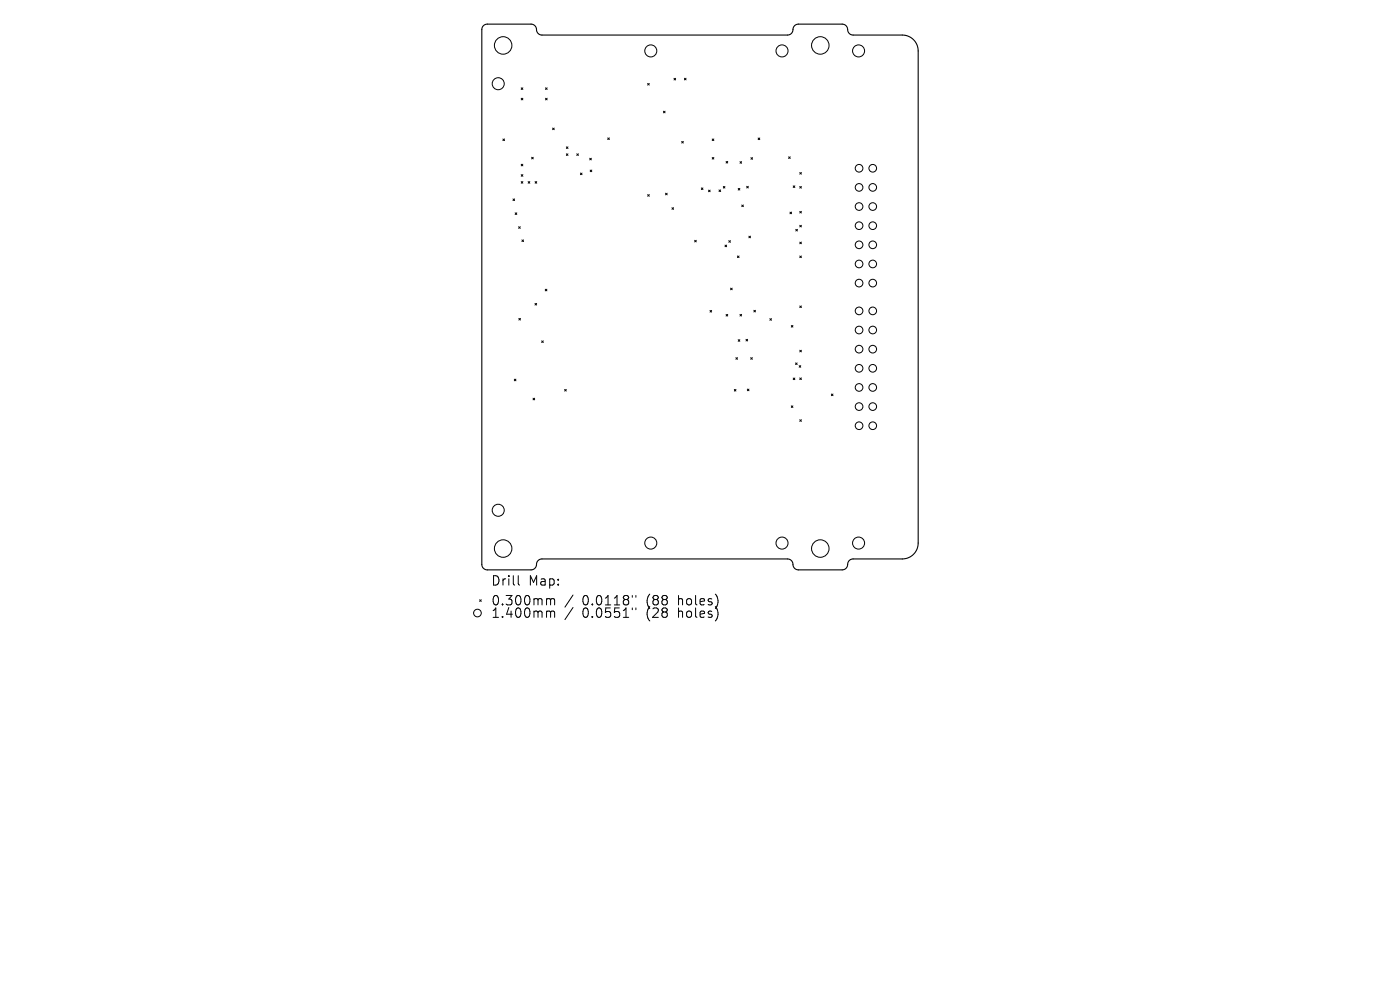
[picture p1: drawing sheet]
<svg xmlns="http://www.w3.org/2000/svg" width="297mm" height="210mm" viewBox="0 0 297 210" stroke-linecap="round" stroke-linejoin="round" font-family="sans-serif">
<defs><g id="words">
<g font-size="2.8">
<text x="104.1" y="124.5">Drill</text>
<text x="112.1" y="124.5">Map:</text>
<text x="104.1" y="128.7">0.300mm</text>
<text x="104.1" y="131.3">1.400mm</text>
<text x="123.5" y="128.7">0.0118&quot;</text>
<text x="123.5" y="131.3">0.0551&quot;</text>
<text x="137.3" y="128.7">(88</text>
<text x="137.3" y="131.3">(28</text>
<text x="144.1" y="128.7">holes)</text>
<text x="144.1" y="131.3">holes)</text>
</g>
</g></defs>
<path d="M102.6 5.5l.8-.4h9.3a1.34 1.34 0 0 1 1.2 1.6l.4 .5 .7 .2h52.1a1.34 1.34 0 0 0 1.2-1.5l.3-.5 .7-.3h9.4a1.34 1.34 0 0 1 1.2 1.6l.4 .5 .6 .2h10.5a3.4 3.4 0 0 1 3.4 3.4v104.4a3.4 3.4 0 0 1-3.4 3.4h-10.4a1.34 1.34 0 0 0-1.2 1.5l-.4 .5-.6 .3h-9.4a1.34 1.34 0 0 1-1.2-1.6l-.5-.5-.6-.2h-52.1a1.34 1.34 0 0 0-1.3 1.5l-.3 .5-.6 .3h-9.4a1.16 1.16 0 0 1-1.2-1.2v-113.4z" fill="none" stroke="#000" stroke-width=".23"/>
<g fill="none" stroke="#000" stroke-width=".21">
<path d="M110.6 18.6l.3 .4M110.9 18.6l-.3 .4M115.7 18.6l.4 .4M116.1 18.6l-.4 .4M137.4 17.7l.3 .3M137.7 17.7l-.3 .3M143 16.6l.3 .4M143.3 16.6l-.3 .4M145.2 16.6l.3 .3M145.5 16.6l-.3 .3M106.7 29.5l.3 .3M107 29.5l-.3 .3"/>
<path d="M110.6 20.8l.3 .4M110.6 34.8l.3 .4M110.6 37l.3 .4M110.6 38.5l.3 .4M110.9 20.8l-.3 .4M110.9 34.8l-.3 .4M110.9 37l-.3 .4M110.9 38.5l-.3 .4M112 38.5l.4 .4M112.4 38.5l-.4 .4M112.8 33.4l.3 .3M113.1 33.4l-.3 .3"/>
<path d="M113.5 38.5l.4 .4M113.9 38.5l-.4 .4M115.7 20.8l.4 .4M116.1 20.8l-.4 .4M117.2 27.2l.4 .3M117.6 27.2l-.4 .3M120.1 31.2l.4 .3M120.1 32.6l.4 .4M120.5 31.2l-.4 .3M120.5 32.6l-.4 .4M122.4 32.6l.3 .4M122.7 32.6l-.3 .4"/>
<path d="M123.1 36.7l.4 .4M123.5 36.7l-.4 .4M125.1 33.6l.4 .3M125.2 36.1l.3 .3M125.5 33.6l-.4 .3M125.5 36.1l-.3 .3M128.9 29.3l.4 .3M129.3 29.3l-.4 .3M140.7 23.6l.4 .3M141.1 23.6l-.4 .3M144.6 30l.4 .3M145 30l-.4 .3"/>
<path d="M148.8 39.9l.3 .3M149.1 39.9l-.3 .3M151.1 29.5l.3 .3M151.1 33.4l.3 .4M151.4 29.5l-.3 .3M151.4 33.4l-.3 .4M153.4 39.6l.4 .3M153.8 39.6l-.4 .3M154 34.2l.4 .4M154.4 34.2l-.4 .4M156.6 40l.4 .3M157 40l-.4 .3"/>
<path d="M157 34.3l.3 .3M157.3 34.3l-.3 .3M158.4 39.5l.4 .4M158.8 39.5l-.4 .4M159.3 33.4l.4 .4M159.7 33.4l-.4 .4M160.8 29.3l.4 .3M161.2 29.3l-.4 .3M167.3 33.3l.3 .3M167.6 33.3l-.3 .3M168.3 39.4l.3 .4M168.6 39.4l-.3 .4"/>
<path d="M169.7 36.6l.3 .3M169.7 39.6l.3 .3M170 36.6l-.3 .3M170 39.6l-.3 .3M108.8 42.2l.4 .4M109.2 42.2l-.4 .4M109.3 45.1l.3 .4M109.6 45.1l-.3 .4M110 48.1l.4 .3M110.4 48.1l-.4 .3M110.7 50.9l.4 .3M111.1 50.9l-.4 .3"/>
<path d="M137.4 41.3l.3 .3M137.7 41.3l-.3 .3M141.2 41l.3 .3M141.5 41l-.3 .3M142.5 44.1l.4 .3M142.9 44.1l-.4 .3M147.4 51l.3 .3M147.7 51l-.3 .3M150.3 40.3l.4 .4M150.7 40.3l-.4 .4M152.5 40.3l.4 .3M152.9 40.3l-.4 .3"/>
<path d="M153.8 52l.4 .3M154.2 52l-.4 .3M154.6 51l.4 .4M155 51l-.4 .4M156.4 54.3l.4 .3M156.8 54.3l-.4 .3M157.4 43.5l.3 .3M157.7 43.5l-.3 .3M158.9 50.1l.3 .3M159.2 50.1l-.3 .3M167.6 45l.3 .3M167.9 45l-.3 .3"/>
<path d="M168.8 48.7l.4 .3M169.2 48.7l-.4 .3M169.7 44.8l.3 .4M169.7 47.8l.3 .3M169.7 51.4l.3 .3M169.7 54.3l.3 .4M170 47.8l-.3 .3M170 44.8l-.3 .4M170 51.4l-.3 .3M170 54.3l-.3 .4M110.1 67.5l.3 .4M110.4 67.5l-.3 .4"/>
<path d="M113.5 64.4l.3 .3M113.8 64.4l-.3 .3M114.9 72.3l.4 .4M115.3 72.3l-.4 .4M115.7 61.4l.3 .3M116 61.4l-.3 .3M150.6 65.9l.4 .3M151 65.9l-.4 .3M154 66.7l.4 .3M154.4 66.7l-.4 .3M155 61.1l.3 .4M155.3 61.1l-.3 .4"/>
<path d="M156.1 75.9l.4 .3M156.5 75.9l-.4 .3M156.6 72.1l.4 .3M157 72.1l-.4 .3M157 66.7l.3 .3M157.3 66.7l-.3 .3M158.3 72l.3 .3M158.6 72l-.3 .3M159.3 75.9l.3 .3M159.6 75.9l-.3 .3M159.9 65.8l.4 .4M160.3 65.8l-.4 .4"/>
<path d="M163.3 67.6l.4 .3M163.7 67.6l-.4 .3M167.9 69l.3 .4M168.2 69l-.3 .4M168.8 77l.3 .3M169.1 77l-.3 .3M169.5 77.6l.4 .3M169.7 64.9l.3 .3M169.7 74.3l.3 .3M169.9 77.6l-.4 .3M170 64.9l-.3 .3M170 74.3l-.3 .3"/>
<path d="M109.1 80.4l.4 .4M109.5 80.4l-.4 .4M113.1 84.5l.3 .3M113.4 84.5l-.3 .3M119.8 82.6l.3 .4M120.1 82.6l-.3 .4M155.8 82.6l.3 .4M156.1 82.6l-.3 .4M158.5 82.5l.4 .4M158.9 82.5l-.4 .4M167.9 86.1l.3 .3M168.2 86.1l-.3 .3"/>
<path d="M168.3 80.2l.3 .3M168.6 80.2l-.3 .3M169.7 80.2l.3 .3M169.7 89l.3 .4M170 80.2l-.3 .3M170 89l-.3 .4M176.4 83.6l.3 .3M176.7 83.6l-.3 .3M101.8 127.2l.3 .4M102.1 127.2l-.3 .4M109.9 122.1v1.7l.3 .3M116.2 127h.3l.3 .3"/>
<path d="M116.2 129.6l.5 .1 .1 .2M116.8 127.3l.3-.3 .5 .1 .1 1.2M116.8 127.3v1M116.8 129.9v1.1M116.8 129.9l.3-.3 .5 .1 .1 1.3M121.6 126.2l-1.8 2.6M121.6 128.9l-1.8 2.5M134.1 126.3v.4M134.1 129v.3M134.9 126.3v.4M134.9 129v.3"/>
<circle cx="105.7" cy="17.8" r="1.28"/>
<circle cx="106.7" cy="9.6" r="1.86"/>
<circle cx="138.1" cy="10.8" r="1.28"/>
<circle cx="165.9" cy="10.8" r="1.28"/>
<circle cx="174" cy="9.6" r="1.86"/>
<circle cx="182.1" cy="10.8" r="1.28"/>
<circle cx="182.2" cy="35.7" r=".81"/>
<circle cx="182.2" cy="39.8" r=".81"/>
<circle cx="185.1" cy="35.7" r=".81"/>
<circle cx="185.1" cy="39.8" r=".81"/>
<circle cx="182.2" cy="56" r=".81"/>
<circle cx="182.2" cy="47.9" r=".81"/>
<circle cx="182.2" cy="51.9" r=".81"/>
<circle cx="182.2" cy="43.8" r=".81"/>
<circle cx="185.1" cy="56" r=".81"/>
<circle cx="185.1" cy="47.9" r=".81"/>
<circle cx="185.1" cy="51.9" r=".81"/>
<circle cx="185.1" cy="43.8" r=".81"/>
<circle cx="182.2" cy="78.1" r=".81"/>
<circle cx="182.2" cy="70" r=".81"/>
<circle cx="182.2" cy="60.1" r=".81"/>
<circle cx="182.2" cy="65.9" r=".81"/>
<circle cx="182.2" cy="74.1" r=".81"/>
<circle cx="185.1" cy="65.9" r=".81"/>
<circle cx="185.1" cy="70" r=".81"/>
<circle cx="185.1" cy="74.1" r=".81"/>
<circle cx="185.1" cy="78.1" r=".81"/>
<circle cx="185.1" cy="60.1" r=".81"/>
<circle cx="182.2" cy="90.3" r=".81"/>
<circle cx="182.2" cy="82.2" r=".81"/>
<circle cx="182.2" cy="86.2" r=".81"/>
<circle cx="185.1" cy="90.3" r=".81"/>
<circle cx="185.1" cy="82.2" r=".81"/>
<circle cx="185.1" cy="86.2" r=".81"/>
<circle cx="105.7" cy="108.2" r="1.28"/>
<circle cx="106.7" cy="116.4" r="1.86"/>
<circle cx="138.1" cy="115.2" r="1.28"/>
<circle cx="165.9" cy="115.2" r="1.28"/>
<circle cx="174" cy="116.4" r="1.86"/>
<circle cx="182.1" cy="115.2" r="1.28"/>
<circle cx="101.3" cy="130" r=".81"/>
</g>
<use href="#words"/>
</svg>
